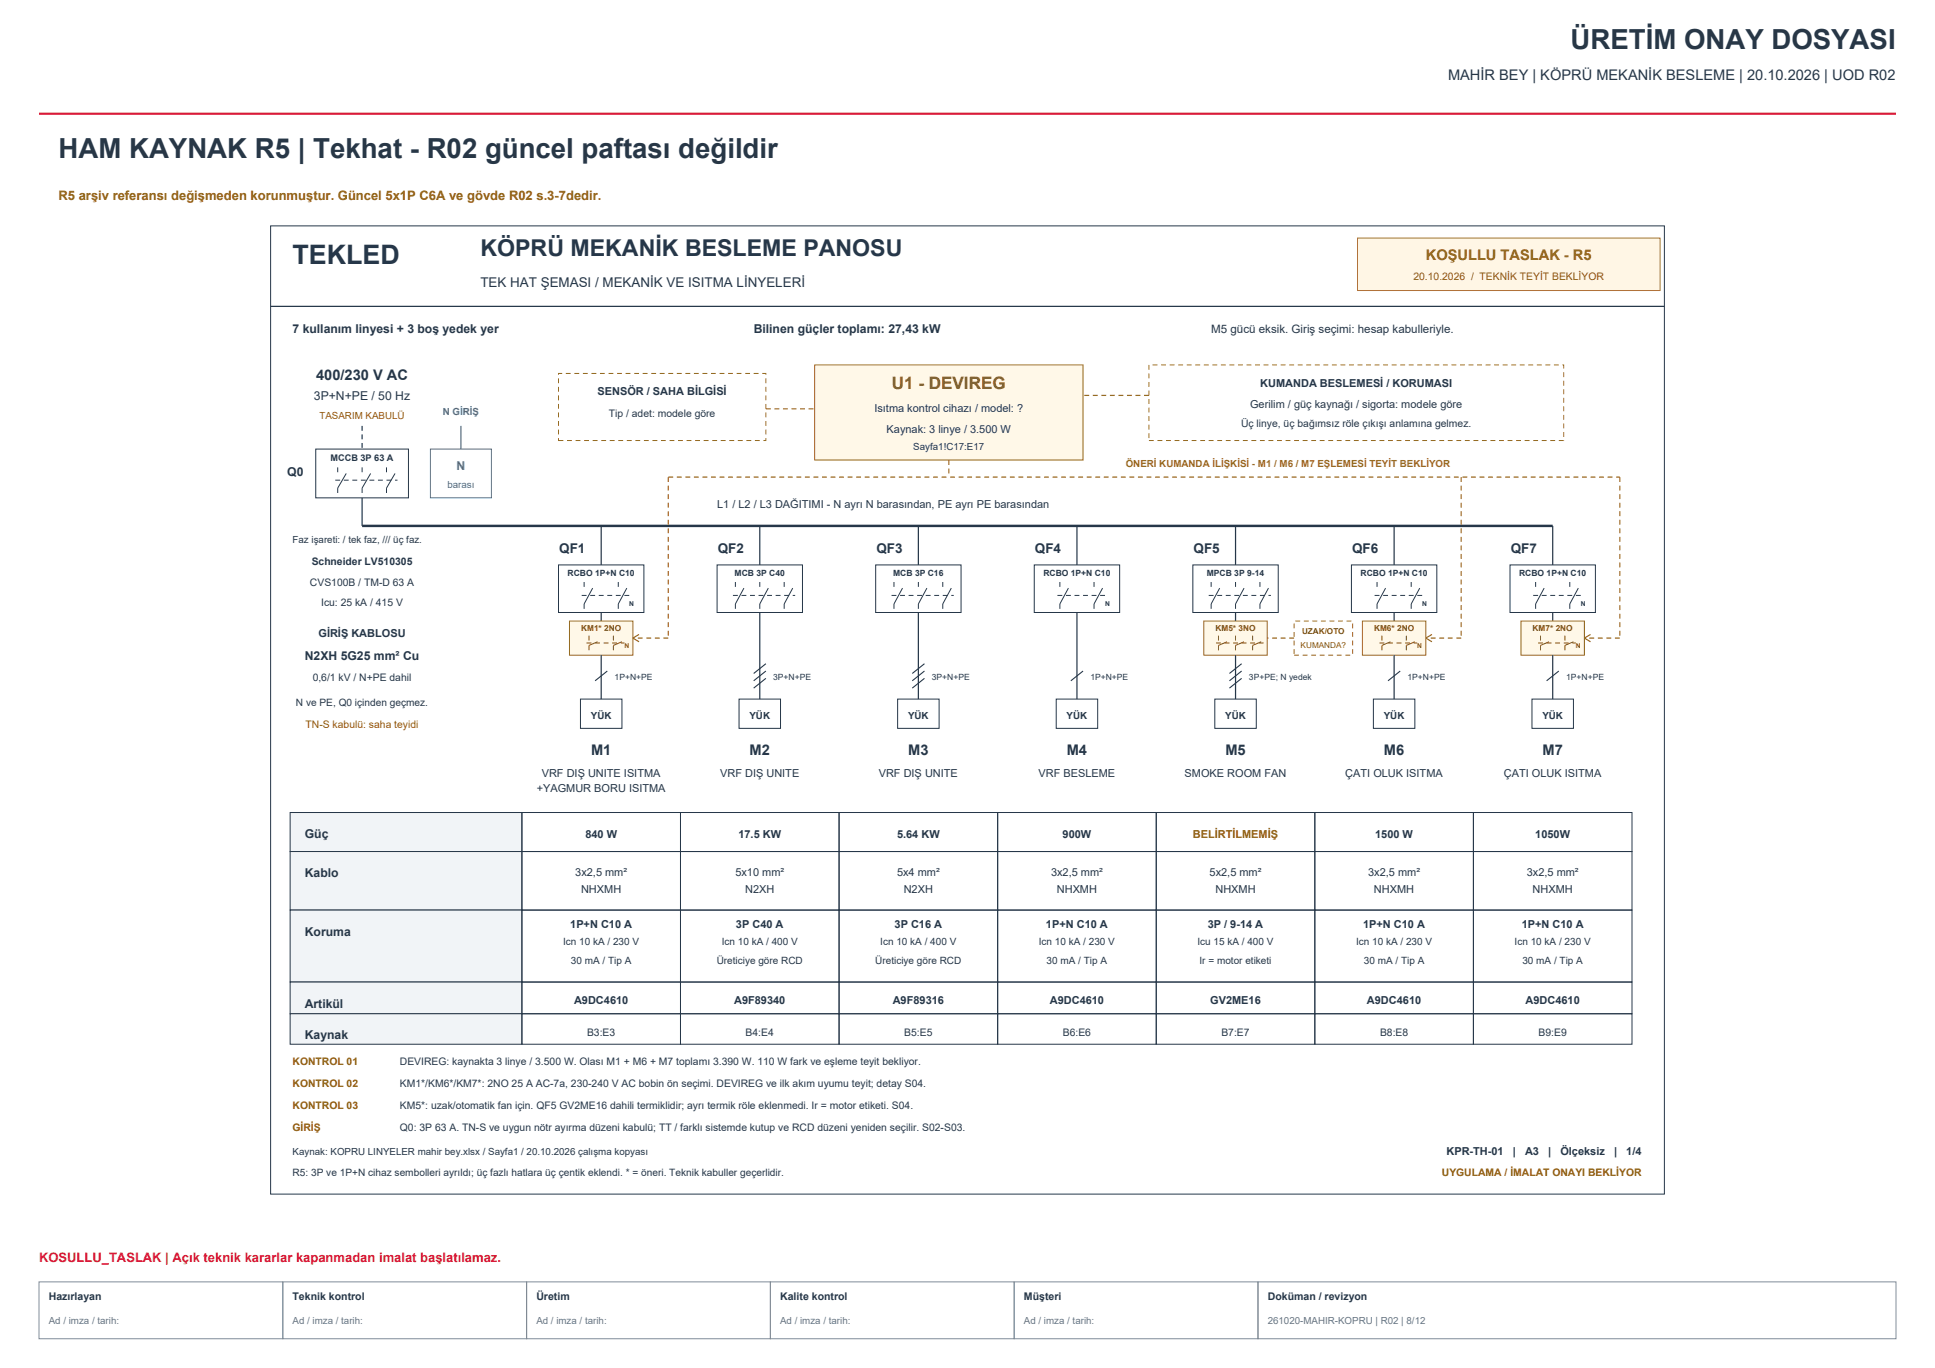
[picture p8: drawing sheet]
<svg xmlns="http://www.w3.org/2000/svg" width="420mm" height="297mm" viewBox="0 0 420 297" stroke-linecap="round" stroke-linejoin="round" font-family="sans-serif">
<defs><g id="words">
<g font-size="6" fill="#283746">
<text x="340.9" y="10.6">ÜRETİM ONAY DOSYASI</text>
<text x="12.7" y="34.2">HAM KAYNAK R5 | Tekhat - R02 güncel paftası değildir</text>
</g>
<text font-size="5.8" fill="#263749" x="63.5" y="57.2">TEKLED</text>
<text font-size="5" fill="#263749" x="104.3" y="55.7">KÖPRÜ MEKANİK BESLEME PANOSU</text>
<text font-size="3.7" fill="#785712" x="193.6" y="84.5">U1 - DEVIREG</text>
<text font-size="3.2" fill="#283746" x="314.3" y="17.3">MAHİR BEY | KÖPRÜ MEKANİK BESLEME | 20.10.2026 | UOD R02</text>
<text font-size="3.2" fill="#885510" x="309.5" y="56.5">KOŞULLU TASLAK - R5</text>
<g font-size="3.2" fill="#263749">
<text x="68.6" y="82.4">400/230 V AC</text>
<text x="128.3" y="164">M1</text>
<text x="162.7" y="164">M2</text>
<text x="197.1" y="164">M3</text>
<text x="231.6" y="164">M4</text>
<text x="266" y="164">M5</text>
<text x="300.4" y="164">M6</text>
<text x="334.8" y="164">M7</text>
</g>
<g font-size="2.9" fill="#263749">
<text x="104.3" y="62.3">TEK HAT ŞEMASI / MEKANİK VE ISITMA LİNYELERİ</text>
<text x="121.4" y="120">QF1</text>
<text x="155.8" y="120">QF2</text>
<text x="190.2" y="120">QF3</text>
<text x="224.7" y="120">QF4</text>
<text x="259.1" y="120">QF5</text>
<text x="293.5" y="120">QF6</text>
<text x="327.9" y="120">QF7</text>
</g>
<text font-size="2.8" fill="#956100" x="12.7" y="43.4">R5 arşiv referansı değişmeden korunmuştur. Güncel 5x1P C6A ve gövde R02 s.3-7dedir.</text>
<text font-size="2.8" fill="#dd1738" x="8.5" y="274.1">KOSULLU_TASLAK | Açık teknik kararlar kapanmadan imalat başlatılamaz.</text>
<g font-size="2.6" fill="#263749">
<text x="63.5" y="72.3">7 kullanım linyesi + 3 boş yedek yer</text>
<text x="163.6" y="72.3">Bilinen güçler toplamı: 27,43 kW</text>
<text x="68.1" y="86.9">3P+N+PE / 50 Hz</text>
<text x="62.4" y="103.3">Q0</text>
<text x="66.2" y="143.3">N2XH 5G25 mm² Cu</text>
<text x="66.2" y="182">Güç</text>
<text x="66.2" y="190.4">Kablo</text>
<text x="66.2" y="203.1">Koruma</text>
<text x="66.2" y="218.8">Artikül</text>
<text x="66.2" y="225.6">Kaynak</text>
</g>
<text font-size="2.6" fill="#2475ad" x="99.1" y="102">N</text>
<text font-size="2.5" fill="#263749" x="262.9" y="72.3">M5 gücü eksik. Giriş seçimi: hesap kabulleriyle.</text>
<g font-size="2.4" fill="#263749">
<text x="273.5" y="84">KUMANDA BESLEMESİ / KORUMASI</text>
<text x="129.7" y="85.8">SENSÖR / SAHA BİLGİSİ</text>
<text x="189.8" y="89.6">Isıtma kontrol cihazı / model: ?</text>
<text x="271.3" y="88.5">Gerilim / güç kaynağı / sigorta: modele göre</text>
<text x="192.4" y="94.1">Kaynak: 3 linye / 3.500 W</text>
<text x="155.6" y="110.2">L1 / L2 / L3 DAĞITIMI - N ayrı N barasından, PE ayrı PE barasından</text>
<text x="69.1" y="138.3">GİRİŞ KABLOSU</text>
<text x="116.5" y="171.9">+YAGMUR BORU ISITMA</text>
<text x="117.6" y="168.7">VRF DIŞ UNITE ISITMA</text>
<text x="156.3" y="168.7">VRF DIŞ UNITE</text>
<text x="190.7" y="168.7">VRF DIŞ UNITE</text>
<text x="225.4" y="168.7">VRF BESLEME</text>
<text x="257.1" y="168.7">SMOKE ROOM FAN</text>
<text x="292" y="168.7">ÇATI OLUK ISITMA</text>
<text x="326.4" y="168.7">ÇATI OLUK ISITMA</text>
<text x="127" y="182">840 W</text>
<text x="160.3" y="182">17.5 KW</text>
<text x="194.7" y="182">5.64 KW</text>
<text x="230.6" y="182">900W</text>
<text x="298.5" y="182">1500 W</text>
<text x="333.2" y="182">1050W</text>
<text x="124.9" y="190.2">3x2,5 mm²</text>
<text x="159.6" y="190.2">5x10 mm²</text>
<text x="194.7" y="190.2">5x4 mm²</text>
<text x="228.1" y="190.2">3x2,5 mm²</text>
<text x="262.6" y="190.2">5x2,5 mm²</text>
<text x="297" y="190.2">3x2,5 mm²</text>
<text x="331.4" y="190.2">3x2,5 mm²</text>
<text x="126.1" y="193.9">NHXMH</text>
<text x="161.7" y="193.9">N2XH</text>
<text x="196.2" y="193.9">N2XH</text>
<text x="229.4" y="193.9">NHXMH</text>
<text x="263.8" y="193.9">NHXMH</text>
<text x="298.2" y="193.9">NHXMH</text>
<text x="332.7" y="193.9">NHXMH</text>
<text x="123.8" y="201.6">1P+N C10 A</text>
<text x="159.7" y="201.6">3P C40 A</text>
<text x="194.2" y="201.6">3P C16 A</text>
<text x="227" y="201.6">1P+N C10 A</text>
<text x="262.2" y="201.6">3P / 9-14 A</text>
<text x="295.9" y="201.6">1P+N C10 A</text>
<text x="330.3" y="201.6">1P+N C10 A</text>
<text x="124.6" y="218">A9DC4610</text>
<text x="159.4" y="218">A9F89340</text>
<text x="193.8" y="218">A9F89316</text>
<text x="227.9" y="218">A9DC4610</text>
<text x="262.7" y="218">GV2ME16</text>
<text x="296.7" y="218">A9DC4610</text>
<text x="331.1" y="218">A9DC4610</text>
<text x="314" y="250.8">KPR-TH-01</text>
<text x="328.4" y="250.8">|</text>
<text x="331" y="250.8">A3</text>
<text x="336" y="250.8">|</text>
<text x="338.7" y="250.8">Ölçeksiz</text>
<text x="350.3" y="250.8">|</text>
<text x="353" y="250.8">1/4</text>
</g>
<text font-size="2.4" fill="#885510" x="258.9" y="182">BELİRTİLMEMİŞ</text>
<g font-size="2.3" fill="#885510">
<text x="306.8" y="60.7">20.10.2026 / TEKNİK TEYİT BEKLİYOR</text>
<text x="66.3" y="158.1">TN-S kabulü: saha teyidi</text>
<text x="63.5" y="231.2">KONTROL 01</text>
<text x="63.5" y="236">KONTROL 02</text>
<text x="63.5" y="240.7">KONTROL 03</text>
<text x="63.5" y="245.5">GİRİŞ</text>
<text x="313" y="255.3">UYGULAMA / İMALAT ONAYI BEKLİYOR</text>
</g>
<g font-size="2.3" fill="#263749">
<text x="132.2" y="90.6">Tip / adet: modele göre</text>
<text x="269.4" y="92.7">Üç linye, üç bağımsız röle çıkışı anlamına gelmez.</text>
<text x="67.6" y="122.7">Schneider LV510305</text>
<text x="67.3" y="127.2">CVS100B / TM-D 63 A</text>
<text x="69.7" y="131.7">Icu: 25 kA / 415 V</text>
<text x="67.9" y="147.8">0,6/1 kV / N+PE dahil</text>
<text x="127.4" y="224.9">B3:E3</text>
<text x="161.8" y="224.9">B4:E4</text>
<text x="196.3" y="224.9">B5:E5</text>
<text x="230.7" y="224.9">B6:E6</text>
<text x="265.1" y="224.9">B7:E7</text>
<text x="299.5" y="224.9">B8:E8</text>
<text x="334" y="224.9">B9:E9</text>
<text x="86.8" y="231.2">DEVIREG: kaynakta 3 linye / 3.500 W. Olası M1 + M6 + M7 toplamı 3.390 W. 110 W fark ve eşleme teyit bekliyor.</text>
<text x="86.8" y="236">KM1*/KM6*/KM7*: 2NO 25 A AC-7a, 230-240 V AC bobin ön seçimi. DEVIREG ve ilk akım uyumu teyit; detay S04.</text>
<text x="86.8" y="240.7">KM5*: uzak/otomatik fan için. QF5 GV2ME16 dahili termiklidir; ayrı termik röle eklenmedi. Ir = motor etiketi. S04.</text>
<text x="86.8" y="245.5">Q0: 3P 63 A. TN-S ve uygun nötr ayırma düzeni kabulü; TT / farklı sistemde kutup ve RCD düzeni yeniden seçilir. S02-S03.</text>
</g>
<g font-size="2.3" fill="#283746">
<text x="10.6" y="282.2">Hazırlayan</text>
<text x="63.5" y="282.2">Teknik kontrol</text>
<text x="116.4" y="282.2">Üretim</text>
<text x="169.3" y="282.2">Kalite kontrol</text>
<text x="222.2" y="282.2">Müşteri</text>
<text x="275.2" y="282.2">Doküman / revizyon</text>
</g>
<g font-size="2.2" fill="#263749">
<text x="64.2" y="153.4">N ve PE, Q0 içinden geçmez.</text>
<text x="122.2" y="205.3">Icn 10 kA / 230 V</text>
<text x="123.9" y="209.2">30 mA / Tip A</text>
<text x="155.6" y="209.2">Üreticiye göre RCD</text>
<text x="156.6" y="205.3">Icn 10 kA / 400 V</text>
<text x="190" y="209.2">Üreticiye göre RCD</text>
<text x="191.1" y="205.3">Icn 10 kA / 400 V</text>
<text x="225.5" y="205.3">Icn 10 kA / 230 V</text>
<text x="227.2" y="209.2">30 mA / Tip A</text>
<text x="259.9" y="205.3">Icu 15 kA / 400 V</text>
<text x="260.4" y="209.2">Ir = motor etiketi</text>
<text x="294.3" y="205.3">Icn 10 kA / 230 V</text>
<text x="296" y="209.2">30 mA / Tip A</text>
<text x="328.8" y="205.3">Icn 10 kA / 230 V</text>
<text x="330.4" y="209.2">30 mA / Tip A</text>
<text x="63.5" y="255.3">R5: 3P ve 1P+N cihaz sembolleri ayrıldı; üç fazlı hatlara üç çentik eklendi. * = öneri. Teknik kabuller geçerlidir.</text>
</g>
<text font-size="2.1" fill="#885510" x="69.4" y="90.9">TASARIM KABULÜ</text>
<g font-size="2.1" fill="#2475ad">
<text x="96.1" y="90.1">N GİRİŞ</text>
<text x="97.1" y="106">barası</text>
</g>
<g font-size="2.1" fill="#263749">
<text x="198.2" y="97.8">Sayfa1!C17:E17</text>
<text x="63.5" y="117.9">Faz işareti: / tek faz, /// üç faz.</text>
<text x="128.3" y="156">YÜK</text>
<text x="162.7" y="156">YÜK</text>
<text x="197.1" y="156">YÜK</text>
<text x="231.5" y="156">YÜK</text>
<text x="265.9" y="156">YÜK</text>
<text x="300.4" y="156">YÜK</text>
<text x="334.8" y="156">YÜK</text>
<text x="63.5" y="250.8">Kaynak: KOPRU LINYELER mahir bey.xlsx / Sayfa1 / 20.10.2026 çalışma kopyası</text>
</g>
<text font-size="2.1" fill="#927025" x="244.3" y="101.5">ÖNERİ KUMANDA İLİŞKİSİ - M1 / M6 / M7 EŞLEMESİ TEYİT BEKLİYOR</text>
<g font-size="2.1" fill="#657587">
<text x="10.6" y="287.5">Ad / imza / tarih:</text>
<text x="63.5" y="287.5">Ad / imza / tarih:</text>
<text x="116.4" y="287.5">Ad / imza / tarih:</text>
<text x="169.3" y="287.5">Ad / imza / tarih:</text>
<text x="222.2" y="287.5">Ad / imza / tarih:</text>
<text x="275.2" y="287.5">261020-MAHIR-KOPRU | R02 | 8/12</text>
</g>
<text font-size="2" fill="#263749" x="71.8" y="100.1">MCCB 3P 63 A</text>
<g font-size="1.9" fill="#263749">
<text x="123.2" y="125">RCBO 1P+N C10</text>
<text x="159.5" y="125">MCB 3P C40</text>
<text x="193.9" y="125">MCB 3P C16</text>
<text x="226.5" y="125">RCBO 1P+N C10</text>
<text x="261.9" y="125">MPCB 3P 9-14</text>
<text x="295.3" y="125">RCBO 1P+N C10</text>
<text x="329.7" y="125">RCBO 1P+N C10</text>
<text x="133.4" y="147.5">1P+N+PE</text>
<text x="167.8" y="147.5">3P+N+PE</text>
<text x="202.2" y="147.5">3P+N+PE</text>
<text x="236.7" y="147.5">1P+N+PE</text>
<text x="271.1" y="147.5">3P+PE; N yedek</text>
<text x="305.5" y="147.5">1P+N+PE</text>
<text x="339.9" y="147.5">1P+N+PE</text>
</g>
<g font-size="1.8" fill="#785712">
<text x="126.1" y="136.9">KM1* 2NO</text>
<text x="263.8" y="136.9">KM5* 3NO</text>
<text x="282.6" y="137.7">UZAK/OTO</text>
<text x="298.2" y="136.9">KM6* 2NO</text>
<text x="332.7" y="136.9">KM7* 2NO</text>
<text x="282.3" y="140.7">KUMANDA?</text>
</g>
<g font-size="1.5" fill="#263749">
<text x="136.6" y="131.7">N</text>
<text x="239.8" y="131.7">N</text>
<text x="308.7" y="131.7">N</text>
<text x="343.1" y="131.7">N</text>
</g>
<g font-size="1.5" fill="#785712">
<text x="135.5" y="140.7">N</text>
<text x="307.6" y="140.7">N</text>
<text x="342.1" y="140.7">N</text>
</g>
</g></defs>
<path d="M8.5 24.7h403" fill="none" stroke="#dd1738" stroke-width=".46"/>
<path d="M8.5 278.3h52.9v12.4h-52.9zM61.4 278.3h52.9v12.4h-52.9zM114.3 278.3h52.9v12.4h-52.9zM167.2 278.3h52.9v12.4h-52.9zM220.1 278.3h52.9v12.4h-52.9zM273 278.3h138.5v12.4h-138.5z" fill="none" stroke="#7f8c99" stroke-width=".22"/>
<path d="M58.7 49h302.6v210.2h-302.6z" fill="none" stroke="#263749" stroke-width=".22"/>
<path d="M294.7 51.7h65.6v11.4h-65.6z" fill-rule="evenodd" fill="#fff6e5" stroke="#b2761c" stroke-width=".22"/>
<path d="M58.7 66.5h302.6M78.6 108.1v6.1M130.5 114.2v8.5M130.5 133v1.8" fill="none" stroke="#263749" stroke-width=".26"/>
<path d="M78.6 92.5v5" fill="none" stroke="#263749" stroke-width=".26" stroke-dasharray="1.1 .8" stroke-linecap="butt"/>
<path d="M68.5 97.5h20.2v10.6h-20.2zM73.3 101.5v1M75.2 102.8l-1.9 3.2v1M78.6 101.5v1M80.4 102.8l-1.8 3.2v1M83.9 101.5v1M85.7 102.8l-1.8 3.2v1M121.2 122.7h18.6v10.3h-18.6zM126.8 126.4v1M128.6 127.7l-1.8 3.4v1.1M134.2 126.4v1M136.1 127.7l-1.9 3.4v1.1" fill="none" stroke="#263749" stroke-width=".22"/>
<path d="M72.8 104.2h13.5M126.3 129.3h10.3" fill="none" stroke="#263749" stroke-width=".22" stroke-dasharray="1.1 .8" stroke-linecap="butt"/>
<path d="M78.6 114.2h258.4" fill="none" stroke="#263749" stroke-width=".53"/>
<path d="M100 92.5v5" fill="none" stroke="#2475ad" stroke-width=".26"/>
<path d="M93.4 97.5h13.3v10.6h-13.3z" fill="none" stroke="#2475ad" stroke-width=".22"/>
<path d="M123.6 134.8h13.8v7.4h-13.8z" fill-rule="evenodd" fill="#fff8e8" stroke="#927025" stroke-width=".22"/>
<path d="M127.8 138v1.1M129.7 139.3l-1.9 .8v1.1M133.1 138v1.1M135 139.3l-1.9 .8v1.1" fill="none" stroke="#785712" stroke-width=".22"/>
<path d="M127.3 139.6h8.2" fill="none" stroke="#785712" stroke-width=".22" stroke-dasharray="1.1 .8" stroke-linecap="butt"/>
<path d="M164.9 114.2v8.5M199.3 114.2v8.5M233.8 114.2v8.5M268.2 114.2v8.5M164.9 133v18.8M199.3 133v18.8M233.8 133v18.8M268.2 133v1.8M130.5 142.2v9.6" fill="none" stroke="#263749" stroke-width=".26"/>
<path d="M131.8 145.7l-2.6 2.1M166.2 144.1l-2.6 2.1M166.2 145.7l-2.6 2.1M166.2 147.3l-2.6 2.1M200.7 144.1l-2.7 2.1M200.7 145.7l-2.7 2.1M200.7 147.3l-2.7 2.1M235.1 145.7l-2.7 2.1" fill="none" stroke="#263749" stroke-width=".24"/>
<g fill="none" stroke="#263749" stroke-width=".22">
<path d="M155.6 122.7h18.6v10.3h-18.6zM159.6 126.4v1M161.5 127.7l-1.9 3.4v1.1M164.9 126.4v1M166.8 127.7l-1.9 3.4v1.1M170.2 126.4v1M172.1 127.7l-1.9 3.4v1.1M190.1 122.7h18.5v10.3h-18.5zM194 126.4v1M195.9 127.7l-1.9 3.4v1.1M199.3 126.4v1M201.2 127.7l-1.9 3.4v1.1"/>
<path d="M204.6 126.4v1M206.5 127.7l-1.9 3.4v1.1M224.5 122.7h18.5v10.3h-18.5zM230.1 126.4v1M231.9 127.7l-1.8 3.4v1.1M237.5 126.4v1M239.3 127.7l-1.8 3.4v1.1M258.9 122.7h18.5v10.3h-18.5zM262.9 126.4v1M264.7 127.7l-1.8 3.4v1.1M268.2 126.4v1M270 127.7l-1.8 3.4v1.1"/>
<path d="M273.5 126.4v1M275.3 127.7l-1.8 3.4v1.1M126 151.8h9v6.3h-9zM160.4 151.8h9v6.3h-9zM194.8 151.8h9v6.3h-9zM229.3 151.8h9v6.3h-9z"/>
</g>
<path d="M159.1 129.3h13.5M193.5 129.3h13.5M229.5 129.3h10.3M262.4 129.3h13.5" fill="none" stroke="#263749" stroke-width=".22" stroke-dasharray="1.1 .8" stroke-linecap="butt"/>
<path d="M261.3 134.8h13.8v7.4h-13.8z" fill-rule="evenodd" fill="#fff8e8" stroke="#927025" stroke-width=".22"/>
<path d="M264.5 138v1.1M266.3 139.3l-1.8 .8v1.1M268.2 138v1.1M270 139.3l-1.8 .8v1.1M271.9 138v1.1M273.7 139.3l-1.8 .8v1.1" fill="none" stroke="#785712" stroke-width=".22"/>
<path d="M263.9 139.6h10.4" fill="none" stroke="#785712" stroke-width=".22" stroke-dasharray="1.1 .8" stroke-linecap="butt"/>
<path d="M302.6 114.2v8.5M302.6 133v1.8M268.2 142.2v9.6" fill="none" stroke="#263749" stroke-width=".26"/>
<path d="M280.9 134.8h12.7v7.4h-12.7z" fill="none" stroke="#927025" stroke-width=".22" stroke-dasharray="1.1 .8" stroke-linecap="butt"/>
<path d="M280.9 138.5h-5.8" fill="none" stroke="#927025" stroke-width=".26" stroke-dasharray="1.1 .8" stroke-linecap="butt"/>
<path d="M269.5 144.1l-2.6 2.1M269.5 145.7l-2.6 2.1M269.5 147.3l-2.6 2.1" fill="none" stroke="#263749" stroke-width=".24"/>
<path d="M293.3 122.7h18.6v10.3h-18.6zM298.9 126.4v1M300.7 127.7l-1.8 3.4v1.1M306.3 126.4v1M308.2 127.7l-1.9 3.4v1.1M263.7 151.8h9v6.3h-9z" fill="none" stroke="#263749" stroke-width=".22"/>
<path d="M298.4 129.3h10.3" fill="none" stroke="#263749" stroke-width=".22" stroke-dasharray="1.1 .8" stroke-linecap="butt"/>
<path d="M295.7 134.8h13.8v7.4h-13.8z" fill-rule="evenodd" fill="#fff8e8" stroke="#927025" stroke-width=".22"/>
<path d="M300 138v1.1M301.8 139.3l-1.8 .8v1.1M305.2 138v1.1M307.1 139.3l-1.9 .8v1.1" fill="none" stroke="#785712" stroke-width=".22"/>
<path d="M299.4 139.6h8.2" fill="none" stroke="#785712" stroke-width=".22" stroke-dasharray="1.1 .8" stroke-linecap="butt"/>
<path d="M337 114.2v8.5M337 133v1.8M302.6 142.2v9.6" fill="none" stroke="#263749" stroke-width=".26"/>
<path d="M303.9 145.7l-2.6 2.1" fill="none" stroke="#263749" stroke-width=".24"/>
<path d="M327.8 122.7h18.5v10.3h-18.5zM333.3 126.4v1M335.2 127.7l-1.9 3.4v1.1M340.7 126.4v1M342.6 127.7l-1.9 3.4v1.1M298.1 151.8h9v6.3h-9z" fill="none" stroke="#263749" stroke-width=".22"/>
<path d="M332.8 129.3h10.3" fill="none" stroke="#263749" stroke-width=".22" stroke-dasharray="1.1 .8" stroke-linecap="butt"/>
<path d="M330.1 134.8h13.8v7.4h-13.8z" fill-rule="evenodd" fill="#fff8e8" stroke="#927025" stroke-width=".22"/>
<path d="M334.4 138v1.1M336.2 139.3l-1.8 .8v1.1M339.7 138v1.1M341.5 139.3l-1.8 .8v1.1" fill="none" stroke="#785712" stroke-width=".22"/>
<path d="M333.8 139.6h8.3" fill="none" stroke="#785712" stroke-width=".22" stroke-dasharray="1.1 .8" stroke-linecap="butt"/>
<path d="M337 142.2v9.6" fill="none" stroke="#263749" stroke-width=".26"/>
<path d="M338.3 145.7l-2.6 2.1" fill="none" stroke="#263749" stroke-width=".24"/>
<path d="M332.5 151.8h9v6.3h-9z" fill="none" stroke="#263749" stroke-width=".22"/>
<path d="M176.8 79.2h58.3v20.7h-58.3z" fill-rule="evenodd" fill="#fff8e8" stroke="#927025" stroke-width=".22"/>
<path d="M249.4 79.2h90v16.4h-90zM121.2 81.1h45v14.5h-45z" fill="none" stroke="#927025" stroke-width=".22" stroke-dasharray="1.1 .8" stroke-linecap="butt"/>
<path d="M166.2 88.8h10.6M206 99.9v3.7M249.4 85.8h-14.3M145.1 103.6h206.5M145.1 103.6v34.9M317.2 103.6v34.9M351.6 103.6v34.9M145.1 138.5h-7.7M317.2 138.5h-7.7M351.6 138.5h-7.7" fill="none" stroke="#927025" stroke-width=".26" stroke-dasharray="1.1 .8" stroke-linecap="butt"/>
<path d="M138.7 137.7l-1.3 .8 1.3 .8M310.8 137.7l-1.3 .8 1.3 .8M345.2 137.7l-1.3 .8 1.3 .8" fill="none" stroke="#927025" stroke-width=".26"/>
<path d="M63 176.4h50.3v8.5h-50.3z" fill-rule="evenodd" fill="#f1f4f7" stroke="#263749" stroke-width=".22"/>
<path d="M113.3 176.4h34.4v8.5h-34.4zM147.7 176.4h34.4v8.5h-34.4zM182.1 176.4h34.4v8.5h-34.4zM216.5 176.4h34.5v8.5h-34.5zM251 176.4h34.4v8.5h-34.4zM285.4 176.4h34.4v8.5h-34.4zM319.8 176.4h34.4v8.5h-34.4z" fill="none" stroke="#263749" stroke-width=".22"/>
<path d="M63 184.9h50.3v12.7h-50.3z" fill-rule="evenodd" fill="#f1f4f7" stroke="#263749" stroke-width=".22"/>
<path d="M113.3 184.9h34.4v12.7h-34.4zM147.7 184.9h34.4v12.7h-34.4zM182.1 184.9h34.4v12.7h-34.4zM216.5 184.9h34.5v12.7h-34.5zM251 184.9h34.4v12.7h-34.4zM285.4 184.9h34.4v12.7h-34.4zM319.8 184.9h34.4v12.7h-34.4z" fill="none" stroke="#263749" stroke-width=".22"/>
<path d="M63 197.6h50.3v15.6h-50.3z" fill-rule="evenodd" fill="#f1f4f7" stroke="#263749" stroke-width=".22"/>
<path d="M113.3 197.6h34.4v15.6h-34.4zM147.7 197.6h34.4v15.6h-34.4zM182.1 197.6h34.4v15.6h-34.4zM216.5 197.6h34.5v15.6h-34.5zM251 197.6h34.4v15.6h-34.4zM285.4 197.6h34.4v15.6h-34.4zM319.8 197.6h34.4v15.6h-34.4z" fill="none" stroke="#263749" stroke-width=".22"/>
<path d="M63 213.2h50.3v6.9h-50.3z" fill-rule="evenodd" fill="#f1f4f7" stroke="#263749" stroke-width=".22"/>
<path d="M113.3 213.2h34.4v6.9h-34.4zM147.7 213.2h34.4v6.9h-34.4zM182.1 213.2h34.4v6.9h-34.4zM216.5 213.2h34.5v6.9h-34.5zM251 213.2h34.4v6.9h-34.4zM285.4 213.2h34.4v6.9h-34.4zM319.8 213.2h34.4v6.9h-34.4z" fill="none" stroke="#263749" stroke-width=".22"/>
<path d="M63 220.1h50.3v6.6h-50.3z" fill-rule="evenodd" fill="#f1f4f7" stroke="#263749" stroke-width=".22"/>
<path d="M113.3 220.1h34.4v6.6h-34.4zM147.7 220.1h34.4v6.6h-34.4zM182.1 220.1h34.4v6.6h-34.4zM216.5 220.1h34.5v6.6h-34.5zM251 220.1h34.4v6.6h-34.4zM285.4 220.1h34.4v6.6h-34.4zM319.8 220.1h34.4v6.6h-34.4z" fill="none" stroke="#263749" stroke-width=".22"/>
<use href="#words"/>
</svg>
